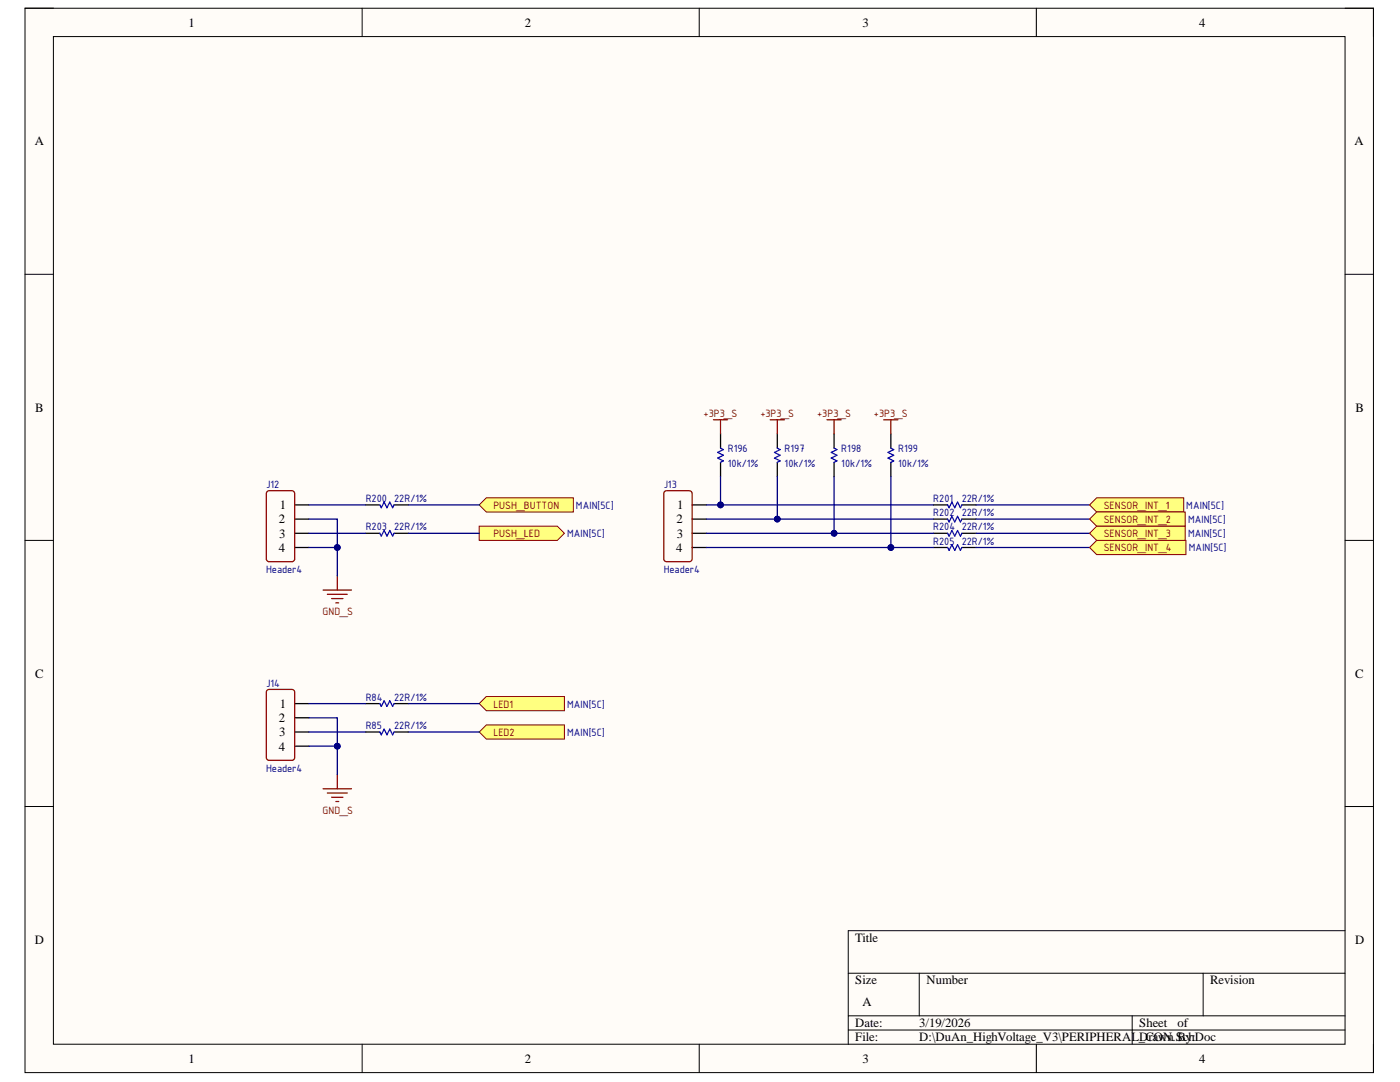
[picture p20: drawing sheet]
<svg xmlns="http://www.w3.org/2000/svg" width="279mm" height="216mm" viewBox="0 0 279 216" stroke-linecap="round" stroke-linejoin="round" font-family="sans-serif">
<defs><g id="words">
<g font-size="2.5">
<text x="37.6" y="5.3">1</text>
<text x="104.7" y="5.3">2</text>
<text x="172.1" y="5.3">3</text>
<text x="239.3" y="5.3">4</text>
<text x="6.9" y="29">A</text>
<text x="270.3" y="29">A</text>
<text x="7" y="82.1">B</text>
<text x="270.5" y="82.1">B</text>
<text x="55.8" y="101.6">1</text>
<text x="135.2" y="101.6">1</text>
<text x="55.7" y="104.4">2</text>
<text x="55.7" y="107.3">3</text>
<text x="135" y="104.4">2</text>
<text x="135.1" y="107.3">3</text>
<text x="55.7" y="110.1">4</text>
<text x="134.9" y="110.1">4</text>
<text x="7" y="135.2">C</text>
<text x="270.4" y="135.2">C</text>
<text x="55.8" y="141.2">1</text>
<text x="55.7" y="144.1">2</text>
<text x="55.7" y="149.8">4</text>
<text x="55.7" y="146.9">3</text>
<text x="6.9" y="188.3">D</text>
<text x="170.7" y="188">Title</text>
<text x="270.4" y="188.3">D</text>
<text x="170.7" y="196.4">Size</text>
<text x="184.9" y="196.4">Number</text>
<text x="241.5" y="196.4">Revision</text>
<text x="172.1" y="200.8">A</text>
<text x="170.7" y="205">Date:</text>
<text x="170.7" y="207.8">File:</text>
<text x="183.5" y="205">3/19/2026</text>
<text x="183.5" y="207.8">D:\DuAn_HighVoltage_V3\PERIPHERAL_CON.SchDoc</text>
<text x="227.4" y="205">Sheet</text>
<text x="227.4" y="207.8">Drawn By:</text>
<text x="235" y="205">of</text>
<text x="37.6" y="212.1">1</text>
<text x="104.7" y="212.1">2</text>
<text x="172.1" y="212.1">3</text>
<text x="239.3" y="212.1">4</text>
</g>
<g font-size="2.3" fill="#800000">
<text x="140.4" y="83.1">+3P3_S</text>
<text x="151.7" y="83.1">+3P3_S</text>
<text x="163.1" y="83.1">+3P3_S</text>
<text x="174.4" y="83.1">+3P3_S</text>
<text x="98.5" y="101.6">PUSH_BUTTON</text>
<text x="220.3" y="101.6">SENSOR_INT_1</text>
<text x="98.5" y="107.2">PUSH_LED</text>
<text x="220.3" y="104.4">SENSOR_INT_2</text>
<text x="220.3" y="107.2">SENSOR_INT_3</text>
<text x="220.3" y="110">SENSOR_INT_4</text>
<text x="64.4" y="122.8">GND_S</text>
<text x="98.5" y="141.2">LED1</text>
<text x="98.5" y="146.9">LED2</text>
<text x="64.4" y="162.4">GND_S</text>
</g>
<g font-size="2.3" fill="#000080">
<text x="145.2" y="90.2">R196</text>
<text x="145.2" y="93.1">10k/1%</text>
<text x="156.6" y="90.2">R197</text>
<text x="156.6" y="93.1">10k/1%</text>
<text x="167.9" y="90.2">R198</text>
<text x="167.9" y="93.1">10k/1%</text>
<text x="179.2" y="90.2">R199</text>
<text x="179.2" y="93.1">10k/1%</text>
<text x="53.1" y="97.3">J12</text>
<text x="73" y="100.1">R200</text>
<text x="78.7" y="100.1">22R/1%</text>
<text x="115" y="101.6">MAIN[5C]</text>
<text x="132.5" y="97.3">J13</text>
<text x="186.3" y="100.1">R201</text>
<text x="191.9" y="100.1">22R/1%</text>
<text x="236.8" y="101.6">MAIN[5C]</text>
<text x="73" y="105.8">R203</text>
<text x="78.7" y="105.8">22R/1%</text>
<text x="113.2" y="107.2">MAIN[5C]</text>
<text x="186.3" y="103">R202</text>
<text x="186.3" y="105.8">R204</text>
<text x="191.9" y="103">22R/1%</text>
<text x="191.9" y="105.8">22R/1%</text>
<text x="237.1" y="104.4">MAIN[5C]</text>
<text x="237.1" y="107.2">MAIN[5C]</text>
<text x="186.3" y="108.7">R205</text>
<text x="191.9" y="108.7">22R/1%</text>
<text x="237.3" y="110">MAIN[5C]</text>
<text x="53.1" y="114.3">Header4</text>
<text x="132.5" y="114.3">Header4</text>
<text x="53.1" y="137">J14</text>
<text x="73" y="139.8">R84</text>
<text x="78.7" y="139.8">22R/1%</text>
<text x="113.2" y="141.2">MAIN[5C]</text>
<text x="73" y="145.4">R85</text>
<text x="78.7" y="145.4">22R/1%</text>
<text x="113.2" y="146.9">MAIN[5C]</text>
<text x="53.1" y="154">Header4</text>
</g>
</g></defs>
<path d="M5 1.6h269.1v212.4h-269.1z" fill-rule="evenodd" fill="#fffcf8"/>
<path d="M5 1.6h269.1v212.4h-269.1z" fill="none" stroke="#000" stroke-width=".2"/>
<path d="M10.7 7.3h257.7v201.1h-257.7z" fill-rule="evenodd" fill="#fffcf8"/>
<g fill="none" stroke="#000" stroke-width=".2">
<path d="M5 1.6h5.7M10.7 7.3h257.7v201.1h-257.7zM72.3 1.6v5.7M139.5 1.6v5.7M206.8 1.6v5.7M268.4 1.6h5.7v5.7M5 54.7h5.7M268.4 54.7h5.7M5 107.8h5.7M268.4 107.8h5.7M5 160.9h5.7M268.4 160.9h5.7"/>
<path d="M169.3 194.2h99.1M183.5 194.2v8.5M240.1 194.2v8.5M268.4 185.7h-99.1v22.7M72.3 208.4v5.6M139.5 208.4v5.6M169.3 202.7h99.1M169.3 205.5h99.1M206.8 208.4v5.6M226 202.7v5.7M274.1 208.4v5.6"/>
</g>
<g fill="none" stroke="#000" stroke-width=".25">
<path d="M143.8 86.6v2.8M143.8 92.3v2.8M155.1 86.6v2.8M155.1 92.3v2.8M166.5 86.6v2.8M166.5 92.3v2.8M177.8 86.6v2.8M177.8 92.3v2.8M58.8 100.7h2.8M58.8 106.4h2.8M58.8 103.6h2.8M58.8 109.2h2.8"/>
<path d="M73 100.7h2.8M73 106.4h2.8M78.6 100.7h2.9M78.6 106.4h2.9M138.1 100.7h2.9M138.1 106.4h2.9M138.1 103.6h2.9M138.1 109.2h2.9M186.3 100.7h2.8M186.3 106.4h2.8M186.3 103.6h2.8M186.3 109.2h2.8"/>
<path d="M192 100.7h2.8M192 106.4h2.8M192 103.6h2.8M192 109.2h2.8"/>
</g>
<path d="M143.8 89.4l.6 .3-1.2 .6 1.2 .5-1.2 .6 1.2 .6-.6 .3M155.1 89.4l.6 .3-1.1 .6 1.1 .5-1.1 .6 1.1 .6-.6 .3M166.5 89.4l.5 .3-1.1 .6 1.1 .5-1.1 .6 1.1 .6-.5 .3M177.8 89.4l.6 .3-1.2 .6 1.2 .5-1.2 .6 1.2 .6-.6 .3M75.8 100.7l.3 .6 .6-1.1 .5 1.1 .6-1.1 .6 1.1 .2-.6M75.8 106.4l.3 .6 .6-1.2 .5 1.2 .6-1.2 .6 1.2 .2-.6M189.1 100.7l.3 .6 .6-1.1 .5 1.1 .6-1.1 .6 1.1 .3-.6M189.1 103.6l.3 .6 .6-1.2 .5 1.2 .6-1.2 .6 1.2 .3-.6M189.1 106.4l.3 .6 .6-1.1 .5 1.1 .6-1.1 .6 1.1 .3-.6M189.1 109.2l.3 .6 .6-1.1 .5 1.1 .6-1.1 .6 1.1 .3-.6" fill="none" stroke="#00f" stroke-width=".25"/>
<g fill="none" stroke="#800000" stroke-width=".25">
<path d="M142.4 83.8h2.8M143.8 83.8v2.8M153.7 83.8h2.8M155.1 83.8v2.8M165 83.8h2.9M166.5 83.8v2.8M176.4 83.8h2.8M177.8 83.8v2.8M64.5 117.7h5.6M65.3 118.6h4M66.2 119.4h2.2M67.3 114.9v2.8"/>
<path d="M67 120.3h.6"/>
</g>
<path d="M53.2 98.2l.5-.3h4.5l.5 .3 .1 13.3-.3 .5-4.8 .1-.5-.3zM132.7 98l4.9-.1 .5 .3v13.3l-.3 .5-4.8 .1-.5-.3v-13.3z" fill="none" stroke="#980000" stroke-width=".25"/>
<path d="M95.6 100.7l1.5-1.4h17.3v2.9h-17.3z" fill-rule="evenodd" fill="#ffff80"/>
<path d="M95.6 100.7l1.5-1.4h17.3v2.9h-17.3z" fill="none" stroke="#800000" stroke-width=".2"/>
<path d="M95.6 105h15.6l1.4 1.4-1.4 1.4h-15.6z" fill-rule="evenodd" fill="#ffff80"/>
<path d="M95.6 105h15.6l1.4 1.4-1.4 1.4h-15.6z" fill="none" stroke="#800000" stroke-width=".2"/>
<path d="M61.6 103.6h5.7v11.3" fill="none" stroke="#000080" stroke-width=".25"/>
<circle cx="67.3" cy="109.2" r=".57" fill="#000080"/>
<circle cx="67.3" cy="109.2" r=".57" fill="none" stroke="#000080" stroke-width=".2"/>
<path d="M61.6 109.2h5.7" fill="none" stroke="#000080" stroke-width=".25"/>
<circle cx="67.3" cy="109.2" r=".57" fill="#000080"/>
<circle cx="67.3" cy="109.2" r=".57" fill="none" stroke="#000080" stroke-width=".2"/>
<path d="M141 100.7h45.3" fill="none" stroke="#000080" stroke-width=".25"/>
<circle cx="143.8" cy="100.8" r=".57" fill="#000080"/>
<circle cx="143.8" cy="100.8" r=".57" fill="none" stroke="#000080" stroke-width=".2"/>
<path d="M141 103.6h45.3" fill="none" stroke="#000080" stroke-width=".25"/>
<circle cx="155.1" cy="103.6" r=".57" fill="#000080"/>
<circle cx="155.1" cy="103.6" r=".57" fill="none" stroke="#000080" stroke-width=".2"/>
<path d="M141 106.4h45.3" fill="none" stroke="#000080" stroke-width=".25"/>
<circle cx="166.5" cy="106.4" r=".57" fill="#000080"/>
<circle cx="166.5" cy="106.4" r=".57" fill="none" stroke="#000080" stroke-width=".2"/>
<path d="M141 109.2h45.3" fill="none" stroke="#000080" stroke-width=".25"/>
<circle cx="177.8" cy="109.3" r=".57" fill="#000080"/>
<circle cx="177.8" cy="109.3" r=".57" fill="none" stroke="#000080" stroke-width=".2"/>
<path d="M143.8 95.1v5.6" fill="none" stroke="#000080" stroke-width=".25"/>
<circle cx="143.8" cy="100.8" r=".57" fill="#000080"/>
<circle cx="143.8" cy="100.8" r=".57" fill="none" stroke="#000080" stroke-width=".2"/>
<path d="M155.1 95.1v8.5" fill="none" stroke="#000080" stroke-width=".25"/>
<circle cx="155.1" cy="103.6" r=".57" fill="#000080"/>
<circle cx="155.1" cy="103.6" r=".57" fill="none" stroke="#000080" stroke-width=".2"/>
<path d="M166.5 95.1v11.3" fill="none" stroke="#000080" stroke-width=".25"/>
<circle cx="166.5" cy="106.4" r=".57" fill="#000080"/>
<circle cx="166.5" cy="106.4" r=".57" fill="none" stroke="#000080" stroke-width=".2"/>
<path d="M177.8 95.1v14.1" fill="none" stroke="#000080" stroke-width=".25"/>
<circle cx="177.8" cy="109.3" r=".57" fill="#000080"/>
<circle cx="177.8" cy="109.3" r=".57" fill="none" stroke="#000080" stroke-width=".2"/>
<path d="M61.6 100.7h11.4M61.6 106.4h11.4M81.5 100.7h14.1M81.5 106.4h14.1M194.8 100.7h22.7M194.8 106.4h22.7M194.8 103.6h22.7M194.8 109.2h22.7" fill="none" stroke="#000080" stroke-width=".25"/>
<path d="M217.5 100.7l1.4-1.4h17.3v2.9h-17.3z" fill-rule="evenodd" fill="#ffff80"/>
<path d="M217.5 100.7l1.4-1.4h17.3v2.9h-17.3z" fill="none" stroke="#800000" stroke-width=".2"/>
<path d="M217.5 103.6l1.4-1.4h17.6v2.8h-17.6z" fill-rule="evenodd" fill="#ffff80"/>
<path d="M217.5 103.6l1.4-1.4h17.6v2.8h-17.6z" fill="none" stroke="#800000" stroke-width=".2"/>
<path d="M217.5 106.4l1.4-1.4h17.6v2.8h-17.6z" fill-rule="evenodd" fill="#ffff80"/>
<path d="M217.5 106.4l1.4-1.4h17.6v2.8h-17.6z" fill="none" stroke="#800000" stroke-width=".2"/>
<path d="M217.5 109.2l1.4-1.4h17.8v2.9h-17.8z" fill-rule="evenodd" fill="#ffff80"/>
<path d="M217.5 109.2l1.4-1.4h17.8v2.9h-17.8z" fill="none" stroke="#800000" stroke-width=".2"/>
<path d="M58.8 140.4h2.8M58.8 146.1h2.8M58.8 143.2h2.8M58.8 148.9h2.8M73 140.4h2.8M73 146.1h2.8M78.6 140.4h2.9M78.6 146.1h2.9" fill="none" stroke="#000" stroke-width=".25"/>
<path d="M75.8 140.4l.3 .6 .6-1.2 .5 1.2 .6-1.2 .6 1.2 .2-.6M75.8 146.1l.3 .5 .6-1.1 .5 1.1 .6-1.1 .6 1.1 .2-.5" fill="none" stroke="#00f" stroke-width=".25"/>
<path d="M64.5 157.4h5.6M65.3 158.2h4M66.2 159.1h2.2M67 159.9h.6M67.3 154.6v2.8" fill="none" stroke="#800000" stroke-width=".25"/>
<path d="M53.2 137.8l.5-.2h4.5l.5 .2 .1 13.4-.3 .4-4.8 .1-.5-.3z" fill="none" stroke="#980000" stroke-width=".25"/>
<path d="M95.6 140.4l1.5-1.4h15.5v2.8h-15.5z" fill-rule="evenodd" fill="#ffff80"/>
<path d="M95.6 140.4l1.5-1.4h15.5v2.8h-15.5z" fill="none" stroke="#800000" stroke-width=".2"/>
<path d="M95.6 146.1l1.5-1.5h15.5v2.9h-15.5z" fill-rule="evenodd" fill="#ffff80"/>
<path d="M95.6 146.1l1.5-1.5h15.5v2.9h-15.5z" fill="none" stroke="#800000" stroke-width=".2"/>
<path d="M61.6 143.2h5.7v11.4" fill="none" stroke="#000080" stroke-width=".25"/>
<circle cx="67.3" cy="148.9" r=".57" fill="#000080"/>
<circle cx="67.3" cy="148.9" r=".57" fill="none" stroke="#000080" stroke-width=".2"/>
<path d="M61.6 148.9h5.7" fill="none" stroke="#000080" stroke-width=".25"/>
<circle cx="67.3" cy="148.9" r=".57" fill="#000080"/>
<circle cx="67.3" cy="148.9" r=".57" fill="none" stroke="#000080" stroke-width=".2"/>
<path d="M61.6 140.4h11.4M61.6 146.1h11.4M81.5 140.4h14.1M81.5 146.1h14.1" fill="none" stroke="#000080" stroke-width=".25"/>
<use href="#words"/>
</svg>
